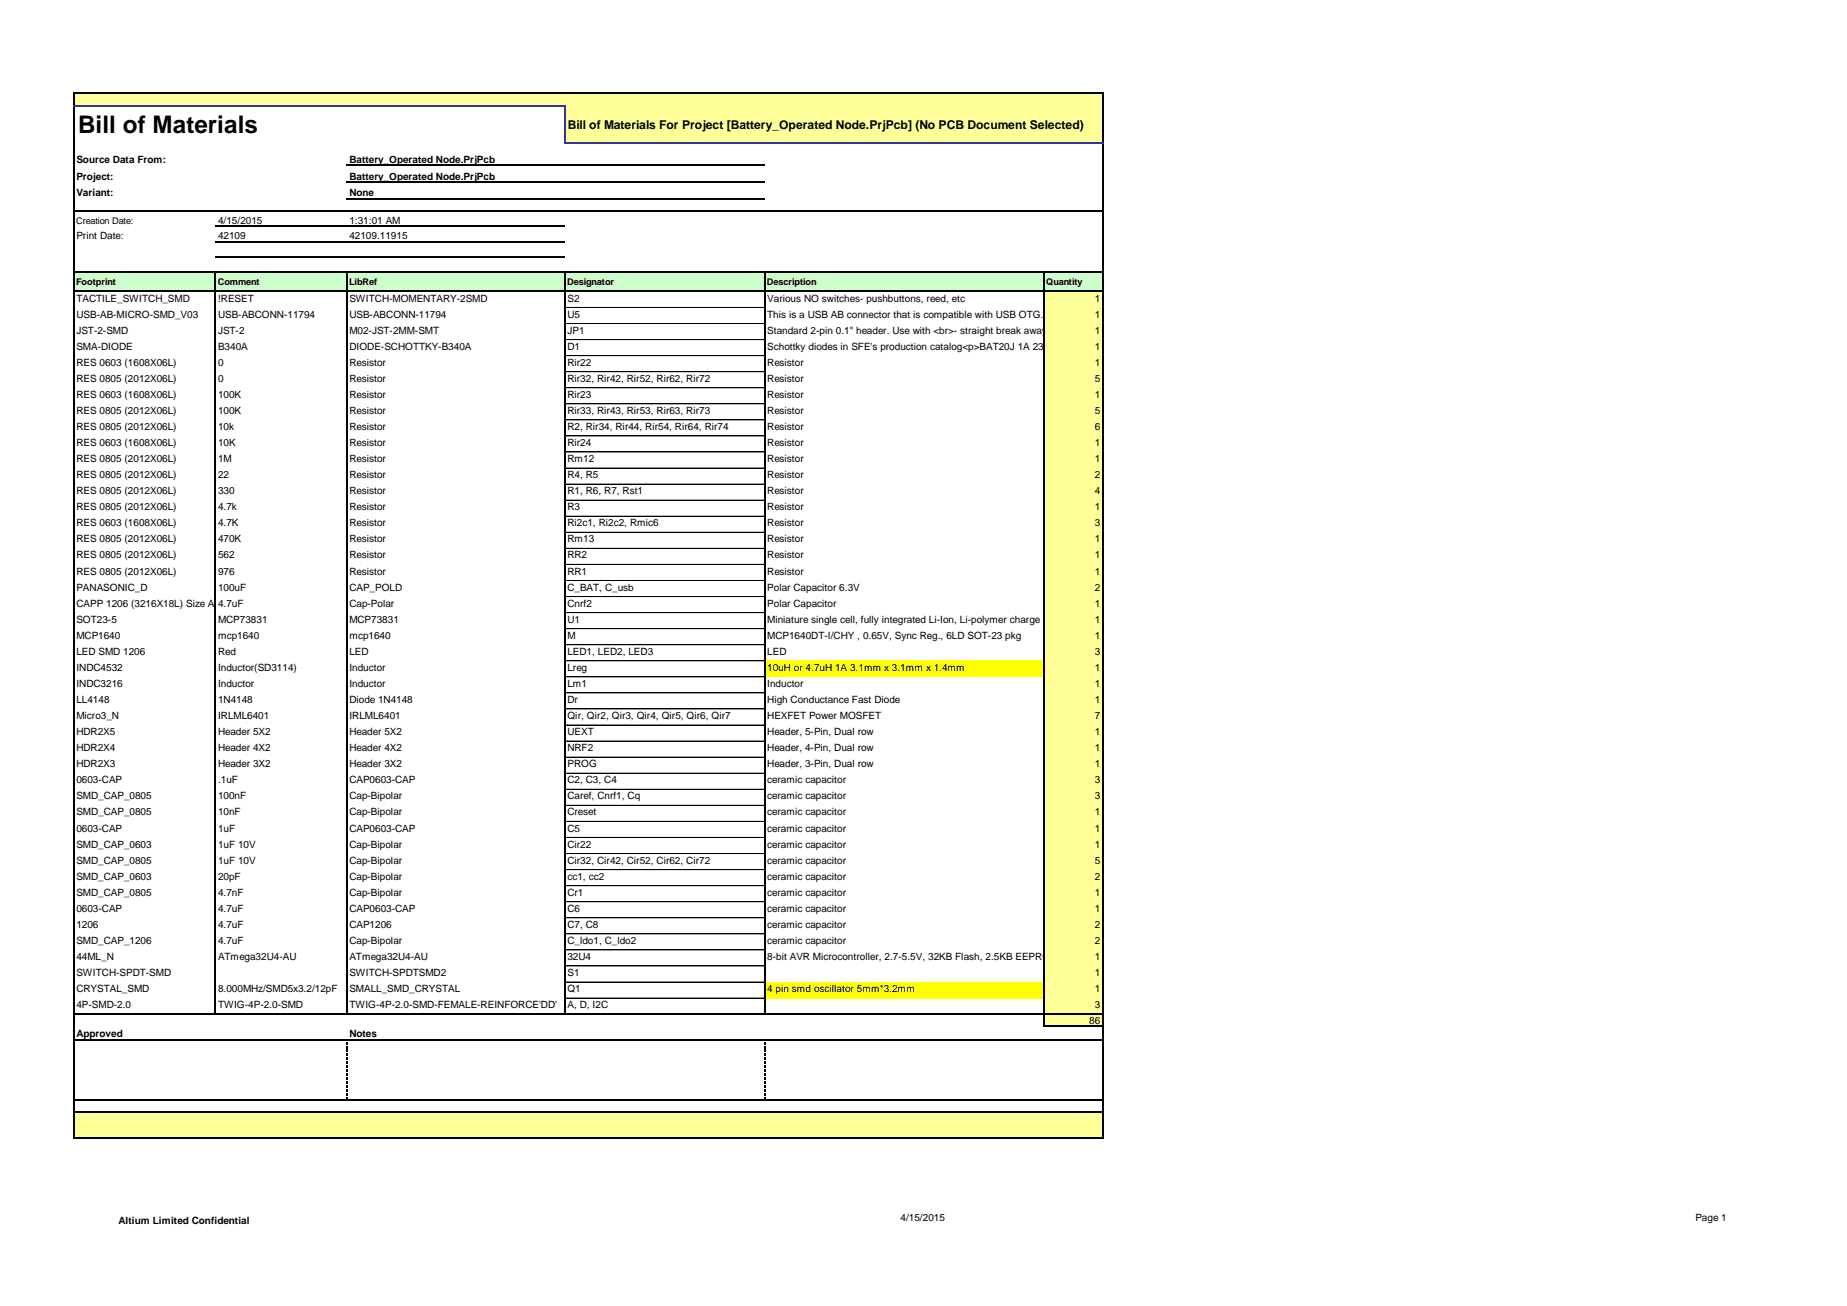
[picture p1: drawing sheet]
<svg xmlns="http://www.w3.org/2000/svg" width="297mm" height="210mm" viewBox="0 0 297 210" stroke-linecap="round" stroke-linejoin="round" font-family="sans-serif">
<defs><g id="words">
<text font-size="3.9" x="12.6" y="21.4">Bill of Materials</text>
<text font-size="1.9" x="91.3" y="20.7">Bill of Materials For Project [Battery_Operated Node.PrjPcb] (No PCB Document Selected)</text>
<g font-size="1.6">
<text x="12.3" y="26.2">Source Data From:</text>
<text x="12.3" y="28.9">Project:</text>
<text x="56.2" y="26.2">Battery_Operated Node.PrjPcb</text>
<text x="56.2" y="28.9">Battery_Operated Node.PrjPcb</text>
<text x="12.3" y="31.6">Variant:</text>
<text x="56.2" y="31.6">None</text>
<text x="12.3" y="38.5">Print Date:</text>
<text x="35.1" y="36">4/15/2015</text>
<text x="35.1" y="38.5">42109</text>
<text x="56.2" y="36">1:31:01 AM</text>
<text x="56.2" y="38.5">42109.11915</text>
<text x="12.3" y="48.5">TACTILE_SWITCH_SMD</text>
<text x="12.3" y="51.1">USB-AB-MICRO-SMD_V03</text>
<text x="12.3" y="53.7">JST-2-SMD</text>
<text x="35.1" y="48.5">!RESET</text>
<text x="35.1" y="51.1">USB-ABCONN-11794</text>
<text x="35.1" y="53.7">JST-2</text>
<text x="56.2" y="48.5">SWITCH-MOMENTARY-2SMD</text>
<text x="56.2" y="51.1">USB-ABCONN-11794</text>
<text x="56.2" y="53.7">M02-JST-2MM-SMT</text>
<text x="91.2" y="48.5">S2</text>
<text x="91.2" y="51.1">U5</text>
<text x="91.2" y="53.7">JP1</text>
<text x="123.4" y="48.5">Various NO switches- pushbuttons, reed, etc</text>
<text x="123.4" y="51.1">This is a USB AB connector that is compatible with USB OTG. i.e. this connector can serve as a host or device</text>
<text x="123.4" y="53.7">Standard 2-pin 0.1&quot; header. Use with &lt;br&gt;- straight break away headers ( PRT-00116)&lt;br&gt;- right angle break away headers (PRT-00553)&lt;br&gt;- swiss pins (PRT-00743)&lt;br&gt;- machine pins (PRT-00117)&lt;br&gt;- female headers (PRT-00115)&lt;br&gt;&lt;br&gt;</text>
<text x="176" y="48.5">1</text>
<text x="176" y="51.1">1</text>
<text x="176" y="53.7">1</text>
<text x="12.3" y="56.2">SMA-DIODE</text>
<text x="12.3" y="58.8">RES 0603 (1608X06L)</text>
<text x="35.1" y="56.2">B340A</text>
<text x="35.1" y="58.8">0</text>
<text x="56.2" y="56.2">DIODE-SCHOTTKY-B340A</text>
<text x="56.2" y="58.8">Resistor</text>
<text x="91.2" y="56.2">D1</text>
<text x="91.2" y="58.8">Rir22</text>
<text x="123.4" y="56.2">Schottky diodes in SFE's production catalog&lt;p&gt;BAT20J 1A 23V 0.62Vf&lt;br&gt;RB751 120mA 40V 0.37Vf&lt;br&gt;PMEG4005EJ 0.5A 40V 0.42Vf&lt;br&gt;MBRA140 1A 40V 0.5Vf&lt;br&gt;B340A 3A 40V SMA &lt;br&gt;</text>
<text x="123.4" y="58.8">Resistor</text>
<text x="176" y="56.2">1</text>
<text x="176" y="58.8">1</text>
<text x="12.3" y="61.4">RES 0805 (2012X06L)</text>
<text x="12.3" y="64">RES 0603 (1608X06L)</text>
<text x="35.1" y="61.4">0</text>
<text x="35.1" y="64">100K</text>
<text x="56.2" y="61.4">Resistor</text>
<text x="56.2" y="64">Resistor</text>
<text x="91.2" y="61.4">Rir32, Rir42, Rir52, Rir62, Rir72</text>
<text x="91.2" y="64">Rir23</text>
<text x="123.4" y="61.4">Resistor</text>
<text x="123.4" y="64">Resistor</text>
<text x="176" y="61.4">5</text>
<text x="176" y="64">1</text>
<text x="12.3" y="66.6">RES 0805 (2012X06L)</text>
<text x="12.3" y="69.1">RES 0805 (2012X06L)</text>
<text x="12.3" y="71.7">RES 0603 (1608X06L)</text>
<text x="35.1" y="66.6">100K</text>
<text x="35.1" y="69.1">10k</text>
<text x="35.1" y="71.7">10K</text>
<text x="56.2" y="66.6">Resistor</text>
<text x="56.2" y="69.1">Resistor</text>
<text x="56.2" y="71.7">Resistor</text>
<text x="91.2" y="66.6">Rir33, Rir43, Rir53, Rir63, Rir73</text>
<text x="91.2" y="69.1">R2, Rir34, Rir44, Rir54, Rir64, Rir74</text>
<text x="91.2" y="71.7">Rir24</text>
<text x="123.4" y="66.6">Resistor</text>
<text x="123.4" y="69.1">Resistor</text>
<text x="123.4" y="71.7">Resistor</text>
<text x="176" y="66.6">5</text>
<text x="176" y="69.1">6</text>
<text x="176" y="71.7">1</text>
<text x="12.3" y="74.3">RES 0805 (2012X06L)</text>
<text x="12.3" y="76.9">RES 0805 (2012X06L)</text>
<text x="35.1" y="74.3">1M</text>
<text x="35.1" y="76.9">22</text>
<text x="56.2" y="74.3">Resistor</text>
<text x="56.2" y="76.9">Resistor</text>
<text x="91.2" y="74.3">Rm12</text>
<text x="91.2" y="76.9">R4, R5</text>
<text x="123.4" y="74.3">Resistor</text>
<text x="123.4" y="76.9">Resistor</text>
<text x="176" y="74.3">1</text>
<text x="176" y="76.9">2</text>
<text x="12.3" y="79.5">RES 0805 (2012X06L)</text>
<text x="12.3" y="82.1">RES 0805 (2012X06L)</text>
<text x="35.1" y="79.5">330</text>
<text x="35.1" y="82.1">4.7k</text>
<text x="56.2" y="79.5">Resistor</text>
<text x="56.2" y="82.1">Resistor</text>
<text x="91.2" y="79.5">R1, R6, R7, Rst1</text>
<text x="91.2" y="82.1">R3</text>
<text x="123.4" y="79.5">Resistor</text>
<text x="123.4" y="82.1">Resistor</text>
<text x="176" y="79.5">4</text>
<text x="176" y="82.1">1</text>
<text x="12.3" y="84.6">RES 0603 (1608X06L)</text>
<text x="12.3" y="87.2">RES 0805 (2012X06L)</text>
<text x="12.3" y="89.8">RES 0805 (2012X06L)</text>
<text x="35.1" y="84.6">4.7K</text>
<text x="35.1" y="87.2">470K</text>
<text x="35.1" y="89.8">562</text>
<text x="56.2" y="84.6">Resistor</text>
<text x="56.2" y="87.2">Resistor</text>
<text x="56.2" y="89.8">Resistor</text>
<text x="91.2" y="84.6">Ri2c1, Ri2c2, Rmic6</text>
<text x="91.2" y="87.2">Rm13</text>
<text x="91.2" y="89.8">RR2</text>
<text x="123.4" y="84.6">Resistor</text>
<text x="123.4" y="87.2">Resistor</text>
<text x="123.4" y="89.8">Resistor</text>
<text x="176" y="84.6">3</text>
<text x="176" y="87.2">1</text>
<text x="176" y="89.8">1</text>
<text x="12.3" y="92.4">RES 0805 (2012X06L)</text>
<text x="12.3" y="95">PANASONIC_D</text>
<text x="35.1" y="92.4">976</text>
<text x="35.1" y="95">100uF</text>
<text x="56.2" y="92.4">Resistor</text>
<text x="56.2" y="95">CAP_POLD</text>
<text x="91.2" y="92.4">RR1</text>
<text x="91.2" y="95">C_BAT, C_usb</text>
<text x="123.4" y="92.4">Resistor</text>
<text x="123.4" y="95">Polar Capacitor 6.3V</text>
<text x="176" y="92.4">1</text>
<text x="176" y="95">2</text>
<text x="12.3" y="97.6">CAPP 1206 (3216X18L) Size A</text>
<text x="12.3" y="100.1">SOT23-5</text>
<text x="35.1" y="97.6">4.7uF</text>
<text x="35.1" y="100.1">MCP73831</text>
<text x="56.2" y="97.6">Cap-Polar</text>
<text x="56.2" y="100.1">MCP73831</text>
<text x="91.2" y="97.6">Cnrf2</text>
<text x="91.2" y="100.1">U1</text>
<text x="123.4" y="97.6">Polar Capacitor</text>
<text x="123.4" y="100.1">Miniature single cell, fully integrated Li-Ion, Li-polymer charge management controller&lt;br&gt;http://ww1.microchip.com/downloads/en/DeviceDoc/21984a.pdf&lt;br&gt;IC-09995</text>
<text x="176" y="97.6">1</text>
<text x="176" y="100.1">1</text>
<text x="12.3" y="102.7">MCP1640</text>
<text x="12.3" y="105.3">LED SMD 1206</text>
<text x="12.3" y="107.9">INDC4532</text>
<text x="35.1" y="102.7">mcp1640</text>
<text x="35.1" y="105.3">Red</text>
<text x="35.1" y="107.9">Inductor(SD3114)</text>
<text x="56.2" y="102.7">mcp1640</text>
<text x="56.2" y="105.3">LED</text>
<text x="56.2" y="107.9">Inductor</text>
<text x="91.2" y="102.7">M</text>
<text x="91.2" y="105.3">LED1, LED2, LED3</text>
<text x="91.2" y="107.9">Lreg</text>
<text x="123.4" y="102.7">MCP1640DT-I/CHY , 0.65V, Sync Reg., 6LD SOT-23 pkg</text>
<text x="123.4" y="105.3">LED</text>
<text x="123.4" y="107.9">10uH or 4.7uH 1A 3.1mm x 3.1mm x 1.4mm</text>
<text x="176" y="102.7">1</text>
<text x="176" y="105.3">3</text>
<text x="176" y="107.9">1</text>
<text x="12.3" y="110.5">INDC3216</text>
<text x="12.3" y="113.1">LL4148</text>
<text x="35.1" y="110.5">Inductor</text>
<text x="35.1" y="113.1">1N4148</text>
<text x="56.2" y="110.5">Inductor</text>
<text x="56.2" y="113.1">Diode 1N4148</text>
<text x="91.2" y="110.5">Lm1</text>
<text x="91.2" y="113.1">Dr</text>
<text x="123.4" y="110.5">Inductor</text>
<text x="123.4" y="113.1">High Conductance Fast Diode</text>
<text x="176" y="110.5">1</text>
<text x="176" y="113.1">1</text>
<text x="12.3" y="115.6">Micro3_N</text>
<text x="12.3" y="118.2">HDR2X5</text>
<text x="35.1" y="115.6">IRLML6401</text>
<text x="35.1" y="118.2">Header 5X2</text>
<text x="56.2" y="115.6">IRLML6401</text>
<text x="56.2" y="118.2">Header 5X2</text>
<text x="91.2" y="115.6">Qir, Qir2, Qir3, Qir4, Qir5, Qir6, Qir7</text>
<text x="91.2" y="118.2">UEXT</text>
<text x="123.4" y="115.6">HEXFET Power MOSFET</text>
<text x="123.4" y="118.2">Header, 5-Pin, Dual row</text>
<text x="176" y="115.6">7</text>
<text x="176" y="118.2">1</text>
<text x="12.3" y="120.8">HDR2X4</text>
<text x="12.3" y="123.4">HDR2X3</text>
<text x="12.3" y="126">0603-CAP</text>
<text x="35.1" y="120.8">Header 4X2</text>
<text x="35.1" y="123.4">Header 3X2</text>
<text x="35.1" y="126">.1uF</text>
<text x="56.2" y="120.8">Header 4X2</text>
<text x="56.2" y="123.4">Header 3X2</text>
<text x="56.2" y="126">CAP0603-CAP</text>
<text x="91.2" y="120.8">NRF2</text>
<text x="91.2" y="123.4">PROG</text>
<text x="91.2" y="126">C2, C3, C4</text>
<text x="123.4" y="120.8">Header, 4-Pin, Dual row</text>
<text x="123.4" y="123.4">Header, 3-Pin, Dual row</text>
<text x="123.4" y="126">ceramic capacitor</text>
<text x="176" y="120.8">1</text>
<text x="176" y="123.4">1</text>
<text x="176" y="126">3</text>
<text x="12.3" y="128.5">SMD_CAP_0805</text>
<text x="12.3" y="131.1">SMD_CAP_0805</text>
<text x="35.1" y="128.5">100nF</text>
<text x="35.1" y="131.1">10nF</text>
<text x="56.2" y="128.5">Cap-Bipolar</text>
<text x="56.2" y="131.1">Cap-Bipolar</text>
<text x="91.2" y="128.5">Caref, Cnrf1, Cq</text>
<text x="91.2" y="131.1">Creset</text>
<text x="123.4" y="128.5">ceramic capacitor</text>
<text x="123.4" y="131.1">ceramic capacitor</text>
<text x="176" y="128.5">3</text>
<text x="176" y="131.1">1</text>
<text x="12.3" y="133.7">0603-CAP</text>
<text x="12.3" y="136.3">SMD_CAP_0603</text>
<text x="35.1" y="133.7">1uF</text>
<text x="35.1" y="136.3">1uF 10V</text>
<text x="56.2" y="133.7">CAP0603-CAP</text>
<text x="56.2" y="136.3">Cap-Bipolar</text>
<text x="91.2" y="133.7">C5</text>
<text x="91.2" y="136.3">Cir22</text>
<text x="123.4" y="133.7">ceramic capacitor</text>
<text x="123.4" y="136.3">ceramic capacitor</text>
<text x="176" y="133.7">1</text>
<text x="176" y="136.3">1</text>
<text x="12.3" y="138.9">SMD_CAP_0805</text>
<text x="12.3" y="141.5">SMD_CAP_0603</text>
<text x="35.1" y="138.9">1uF 10V</text>
<text x="35.1" y="141.5">20pF</text>
<text x="56.2" y="138.9">Cap-Bipolar</text>
<text x="56.2" y="141.5">Cap-Bipolar</text>
<text x="91.2" y="138.9">Cir32, Cir42, Cir52, Cir62, Cir72</text>
<text x="91.2" y="141.5">cc1, cc2</text>
<text x="123.4" y="138.9">ceramic capacitor</text>
<text x="123.4" y="141.5">ceramic capacitor</text>
<text x="176" y="138.9">5</text>
<text x="176" y="141.5">2</text>
<text x="12.3" y="144.1">SMD_CAP_0805</text>
<text x="12.3" y="146.6">0603-CAP</text>
<text x="12.3" y="149.2">1206</text>
<text x="35.1" y="144.1">4.7nF</text>
<text x="35.1" y="146.6">4.7uF</text>
<text x="35.1" y="149.2">4.7uF</text>
<text x="56.2" y="144.1">Cap-Bipolar</text>
<text x="56.2" y="146.6">CAP0603-CAP</text>
<text x="56.2" y="149.2">CAP1206</text>
<text x="91.2" y="144.1">Cr1</text>
<text x="91.2" y="146.6">C6</text>
<text x="91.2" y="149.2">C7, C8</text>
<text x="123.4" y="144.1">ceramic capacitor</text>
<text x="123.4" y="146.6">ceramic capacitor</text>
<text x="123.4" y="149.2">ceramic capacitor</text>
<text x="176" y="144.1">1</text>
<text x="176" y="146.6">1</text>
<text x="176" y="149.2">2</text>
<text x="12.3" y="151.8">SMD_CAP_1206</text>
<text x="12.3" y="154.4">44ML_N</text>
<text x="35.1" y="151.8">4.7uF</text>
<text x="35.1" y="154.4">ATmega32U4-AU</text>
<text x="56.2" y="151.8">Cap-Bipolar</text>
<text x="56.2" y="154.4">ATmega32U4-AU</text>
<text x="91.2" y="151.8">C_ldo1, C_ldo2</text>
<text x="91.2" y="154.4">32U4</text>
<text x="123.4" y="151.8">ceramic capacitor</text>
<text x="123.4" y="154.4">8-bit AVR Microcontroller, 2.7-5.5V, 32KB Flash, 2.5KB EEPROM, 1KB SRAM, USB Controller, 44-pin TQFP, Industrial Grade (-40°C to 85°C)</text>
<text x="176" y="151.8">2</text>
<text x="176" y="154.4">1</text>
<text x="12.3" y="157">SWITCH-SPDT-SMD</text>
<text x="12.3" y="159.5">CRYSTAL_SMD</text>
<text x="35.1" y="159.5">8.000MHz/SMD5x3.2/12pF</text>
<text x="56.2" y="157">SWITCH-SPDTSMD2</text>
<text x="56.2" y="159.5">SMALL_SMD_CRYSTAL</text>
<text x="91.2" y="157">S1</text>
<text x="91.2" y="159.5">Q1</text>
<text x="123.4" y="159.5">4 pin smd oscillator 5mm*3.2mm</text>
<text x="176" y="157">1</text>
<text x="176" y="159.5">1</text>
<text x="12.3" y="162.1">4P-SMD-2.0</text>
<text x="12.3" y="166.8">Approved</text>
<text x="35.1" y="162.1">TWIG-4P-2.0-SMD</text>
<text x="56.2" y="162.1">TWIG-4P-2.0-SMD-FEMALE-REINFORCE'DD'</text>
<text x="56.2" y="166.8">Notes</text>
<text x="91.2" y="162.1">A, D, I2C</text>
<text x="175.2" y="164.7">86</text>
<text x="176" y="162.1">3</text>
<text x="19.1" y="196.9">Altium Limited Confidential</text>
<text x="144.8" y="196.3">4/15/2015</text>
<text x="272.6" y="196.3">Page 1</text>
</g>
<g font-size="1.5">
<text x="12.2" y="36">Creation Date:</text>
<text x="12.2" y="45.8">Footprint</text>
<text x="35" y="45.8">Comment</text>
<text x="56.1" y="45.8">LibRef</text>
<text x="91.2" y="45.8">Designator</text>
<text x="123.3" y="45.8">Description</text>
<text x="168.3" y="45.8">Quantity</text>
</g>
</g></defs>
<g fill="#ff9">
<path d="M12 15h165.4v2.1h-165.4z" fill-rule="evenodd"/>
<path d="M90.8 17h86.6v6h-86.6z" fill-rule="evenodd"/>
</g>
<path d="M12 43.8h165.4v3.1h-165.4z" fill-rule="evenodd" fill="#cfc"/>
<g fill="#ff9">
<path d="M167.9 46.8h9.5v2.7h-9.5z" fill-rule="evenodd"/>
<path d="M167.9 49.4h9.5v2.6h-9.5z" fill-rule="evenodd"/>
<path d="M167.9 52h9.5v2.6h-9.5z" fill-rule="evenodd"/>
<path d="M167.9 54.6h9.5v2.6h-9.5z" fill-rule="evenodd"/>
<path d="M167.9 57.2h9.5v2.6h-9.5z" fill-rule="evenodd"/>
<path d="M167.9 59.7h9.5v2.7h-9.5z" fill-rule="evenodd"/>
<path d="M167.9 62.3h9.5v2.7h-9.5z" fill-rule="evenodd"/>
<path d="M167.9 64.9h9.5v2.6h-9.5z" fill-rule="evenodd"/>
<path d="M167.9 67.5h9.5v2.6h-9.5z" fill-rule="evenodd"/>
<path d="M167.9 70.1h9.5v2.6h-9.5z" fill-rule="evenodd"/>
<path d="M167.9 72.7h9.5v2.6h-9.5z" fill-rule="evenodd"/>
<path d="M167.9 75.2h9.5v2.7h-9.5z" fill-rule="evenodd"/>
<path d="M167.9 77.8h9.5v2.7h-9.5z" fill-rule="evenodd"/>
<path d="M167.9 80.4h9.5v2.6h-9.5z" fill-rule="evenodd"/>
<path d="M167.9 83h9.5v2.6h-9.5z" fill-rule="evenodd"/>
<path d="M167.9 85.6h9.5v2.6h-9.5z" fill-rule="evenodd"/>
<path d="M167.9 88.2h9.5v2.6h-9.5z" fill-rule="evenodd"/>
<path d="M167.9 90.7h9.5v2.7h-9.5z" fill-rule="evenodd"/>
<path d="M167.9 93.3h9.5v2.7h-9.5z" fill-rule="evenodd"/>
<path d="M167.9 95.9h9.5v2.6h-9.5z" fill-rule="evenodd"/>
<path d="M167.9 98.5h9.5v2.6h-9.5z" fill-rule="evenodd"/>
<path d="M167.9 101.1h9.5v2.6h-9.5z" fill-rule="evenodd"/>
<path d="M167.9 103.7h9.5v2.6h-9.5z" fill-rule="evenodd"/>
</g>
<path d="M123 106.2h44.9v2.7h-44.9z" fill-rule="evenodd" fill="#ff0"/>
<g fill="#ff9">
<path d="M167.9 106.2h9.5v2.7h-9.5z" fill-rule="evenodd"/>
<path d="M167.9 108.8h9.5v2.6h-9.5z" fill-rule="evenodd"/>
<path d="M167.9 111.4h9.5v2.6h-9.5z" fill-rule="evenodd"/>
<path d="M167.9 114h9.5v2.6h-9.5z" fill-rule="evenodd"/>
<path d="M167.9 116.6h9.5v2.6h-9.5z" fill-rule="evenodd"/>
<path d="M167.9 119.2h9.5v2.6h-9.5z" fill-rule="evenodd"/>
<path d="M167.9 121.7h9.5v2.7h-9.5z" fill-rule="evenodd"/>
<path d="M167.9 124.3h9.5v2.6h-9.5z" fill-rule="evenodd"/>
<path d="M167.9 126.9h9.5v2.6h-9.5z" fill-rule="evenodd"/>
<path d="M167.9 129.5h9.5v2.6h-9.5z" fill-rule="evenodd"/>
<path d="M167.9 132.1h9.5v2.6h-9.5z" fill-rule="evenodd"/>
<path d="M167.9 134.6h9.5v2.7h-9.5z" fill-rule="evenodd"/>
<path d="M167.9 137.2h9.5v2.7h-9.5z" fill-rule="evenodd"/>
<path d="M167.9 139.8h9.5v2.6h-9.5z" fill-rule="evenodd"/>
<path d="M167.9 142.4h9.5v2.6h-9.5z" fill-rule="evenodd"/>
<path d="M167.9 145h9.5v2.6h-9.5z" fill-rule="evenodd"/>
<path d="M167.9 147.6h9.5v2.6h-9.5z" fill-rule="evenodd"/>
<path d="M167.9 150.1h9.5v2.7h-9.5z" fill-rule="evenodd"/>
<path d="M167.9 152.7h9.5v2.7h-9.5z" fill-rule="evenodd"/>
<path d="M167.9 155.3h9.5v2.6h-9.5z" fill-rule="evenodd"/>
</g>
<path d="M123 157.9h44.9v2.6h-44.9z" fill-rule="evenodd" fill="#ff0"/>
<g fill="#ff9">
<path d="M167.9 157.9h9.5v2.6h-9.5z" fill-rule="evenodd"/>
<path d="M167.9 160.5h9.5v2.6h-9.5z" fill-rule="evenodd"/>
<path d="M167.9 163.1h9.5v2h-9.5z" fill-rule="evenodd"/>
<path d="M12 178.9h165.4v4.1h-165.4z" fill-rule="evenodd"/>
</g>
<g fill="none" stroke="#000" stroke-width=".17">
<path d="M11.9 14.8v2.1M11.9 17.2v165.8M11.9 14.9h165.5M177.4 15v7.8M11.9 34h165.5M34.6 36.4h56.3M34.6 38.9h56.3M55.8 26.6h67.2M55.8 29.3h67.2M55.8 32h67.2M177.4 23.1v159.9M11.9 43.8h165.5"/>
<path d="M11.9 46.8h165.5M34.6 41.3h56.3M34.6 43.9v119.2M55.8 43.9v119.2M90.8 43.9v119.2M123 43.9v119.2M167.9 43.9v121.2M11.9 163.1h165.5M11.9 167.2h165.5M11.9 176.9h165.5M11.9 178.9h165.5M168 165.1h9.4"/>
<path d="M11.9 183h165.5"/>
</g>
<path d="M11.8 17h79.2M90.8 17.2v5.9M91 22.9h86.4" fill="none" stroke="#339" stroke-width=".3"/>
<g fill="#000">
<path d="M55.7 167.3h.1z" fill-rule="evenodd"/>
<path d="M55.7 167.5h.1v.5h-.1z" fill-rule="evenodd"/>
<path d="M55.7 168.1h.1v.5h-.1z" fill-rule="evenodd"/>
<path d="M55.7 168.8h.1v.4h-.1z" fill-rule="evenodd"/>
<path d="M55.7 169.4h.1v.5h-.1z" fill-rule="evenodd"/>
<path d="M55.7 170h.1v.5h-.1z" fill-rule="evenodd"/>
<path d="M55.7 170.7h.1v.4h-.1z" fill-rule="evenodd"/>
<path d="M55.7 171.3h.1v.5h-.1z" fill-rule="evenodd"/>
<path d="M55.7 172h.1v.4h-.1z" fill-rule="evenodd"/>
<path d="M55.7 172.6h.1v.5h-.1z" fill-rule="evenodd"/>
<path d="M55.7 173.2h.1v.5h-.1z" fill-rule="evenodd"/>
<path d="M55.7 173.9h.1v.4h-.1z" fill-rule="evenodd"/>
<path d="M55.7 174.5h.1v.5h-.1z" fill-rule="evenodd"/>
<path d="M55.7 175.1h.1v.5h-.1z" fill-rule="evenodd"/>
<path d="M55.7 175.8h.1v.4h-.1z" fill-rule="evenodd"/>
<path d="M55.7 176.4h.1v.4h-.1z" fill-rule="evenodd"/>
<path d="M122.9 167.3h.1z" fill-rule="evenodd"/>
<path d="M122.9 167.5h.1v.5h-.1z" fill-rule="evenodd"/>
<path d="M122.9 168.1h.1v.5h-.1z" fill-rule="evenodd"/>
<path d="M122.9 168.8h.1v.4h-.1z" fill-rule="evenodd"/>
<path d="M122.9 169.4h.1v.5h-.1z" fill-rule="evenodd"/>
<path d="M122.9 170h.1v.5h-.1z" fill-rule="evenodd"/>
<path d="M122.9 170.7h.1v.4h-.1z" fill-rule="evenodd"/>
<path d="M122.9 171.3h.1v.5h-.1z" fill-rule="evenodd"/>
<path d="M122.9 172h.1v.4h-.1z" fill-rule="evenodd"/>
<path d="M122.9 172.6h.1v.5h-.1z" fill-rule="evenodd"/>
<path d="M122.9 173.2h.1v.5h-.1z" fill-rule="evenodd"/>
<path d="M122.9 173.9h.1v.4h-.1z" fill-rule="evenodd"/>
<path d="M122.9 174.5h.1v.5h-.1z" fill-rule="evenodd"/>
<path d="M122.9 175.1h.1v.5h-.1z" fill-rule="evenodd"/>
<path d="M122.9 175.8h.1v.4h-.1z" fill-rule="evenodd"/>
<path d="M122.9 176.4h.1v.4h-.1z" fill-rule="evenodd"/>
</g>
<g fill="none" stroke="#000" stroke-width=".16">
<path d="M90.9 49.4h32M90.9 52h32M90.9 54.6h32M90.9 57.2h32M90.9 59.8h32M90.9 62.4h32M90.9 64.9h32M90.9 67.5h32M90.9 70.1h32M90.9 72.7h32M90.9 75.3h32M90.9 77.8h32"/>
<path d="M90.9 80.4h32M90.9 83h32M90.9 85.6h32M90.9 88.2h32M90.9 90.8h32M90.9 93.3h32M90.9 95.9h32M90.9 98.5h32M90.9 101.1h32M90.9 103.7h32M90.9 106.3h32M90.9 108.8h32"/>
<path d="M90.9 111.4h32M90.9 114h32M90.9 116.6h32M90.9 119.2h32M90.9 121.8h32M90.9 124.3h32M90.9 126.9h32M90.9 129.5h32M90.9 132.1h32M90.9 134.7h32M90.9 137.3h32M90.9 139.8h32"/>
<path d="M90.9 142.4h32M90.9 145h32M90.9 147.6h32M90.9 150.2h32M90.9 152.8h32M90.9 155.3h32M90.9 157.9h32M90.9 160.5h32"/>
</g>
<use href="#words"/>
</svg>
